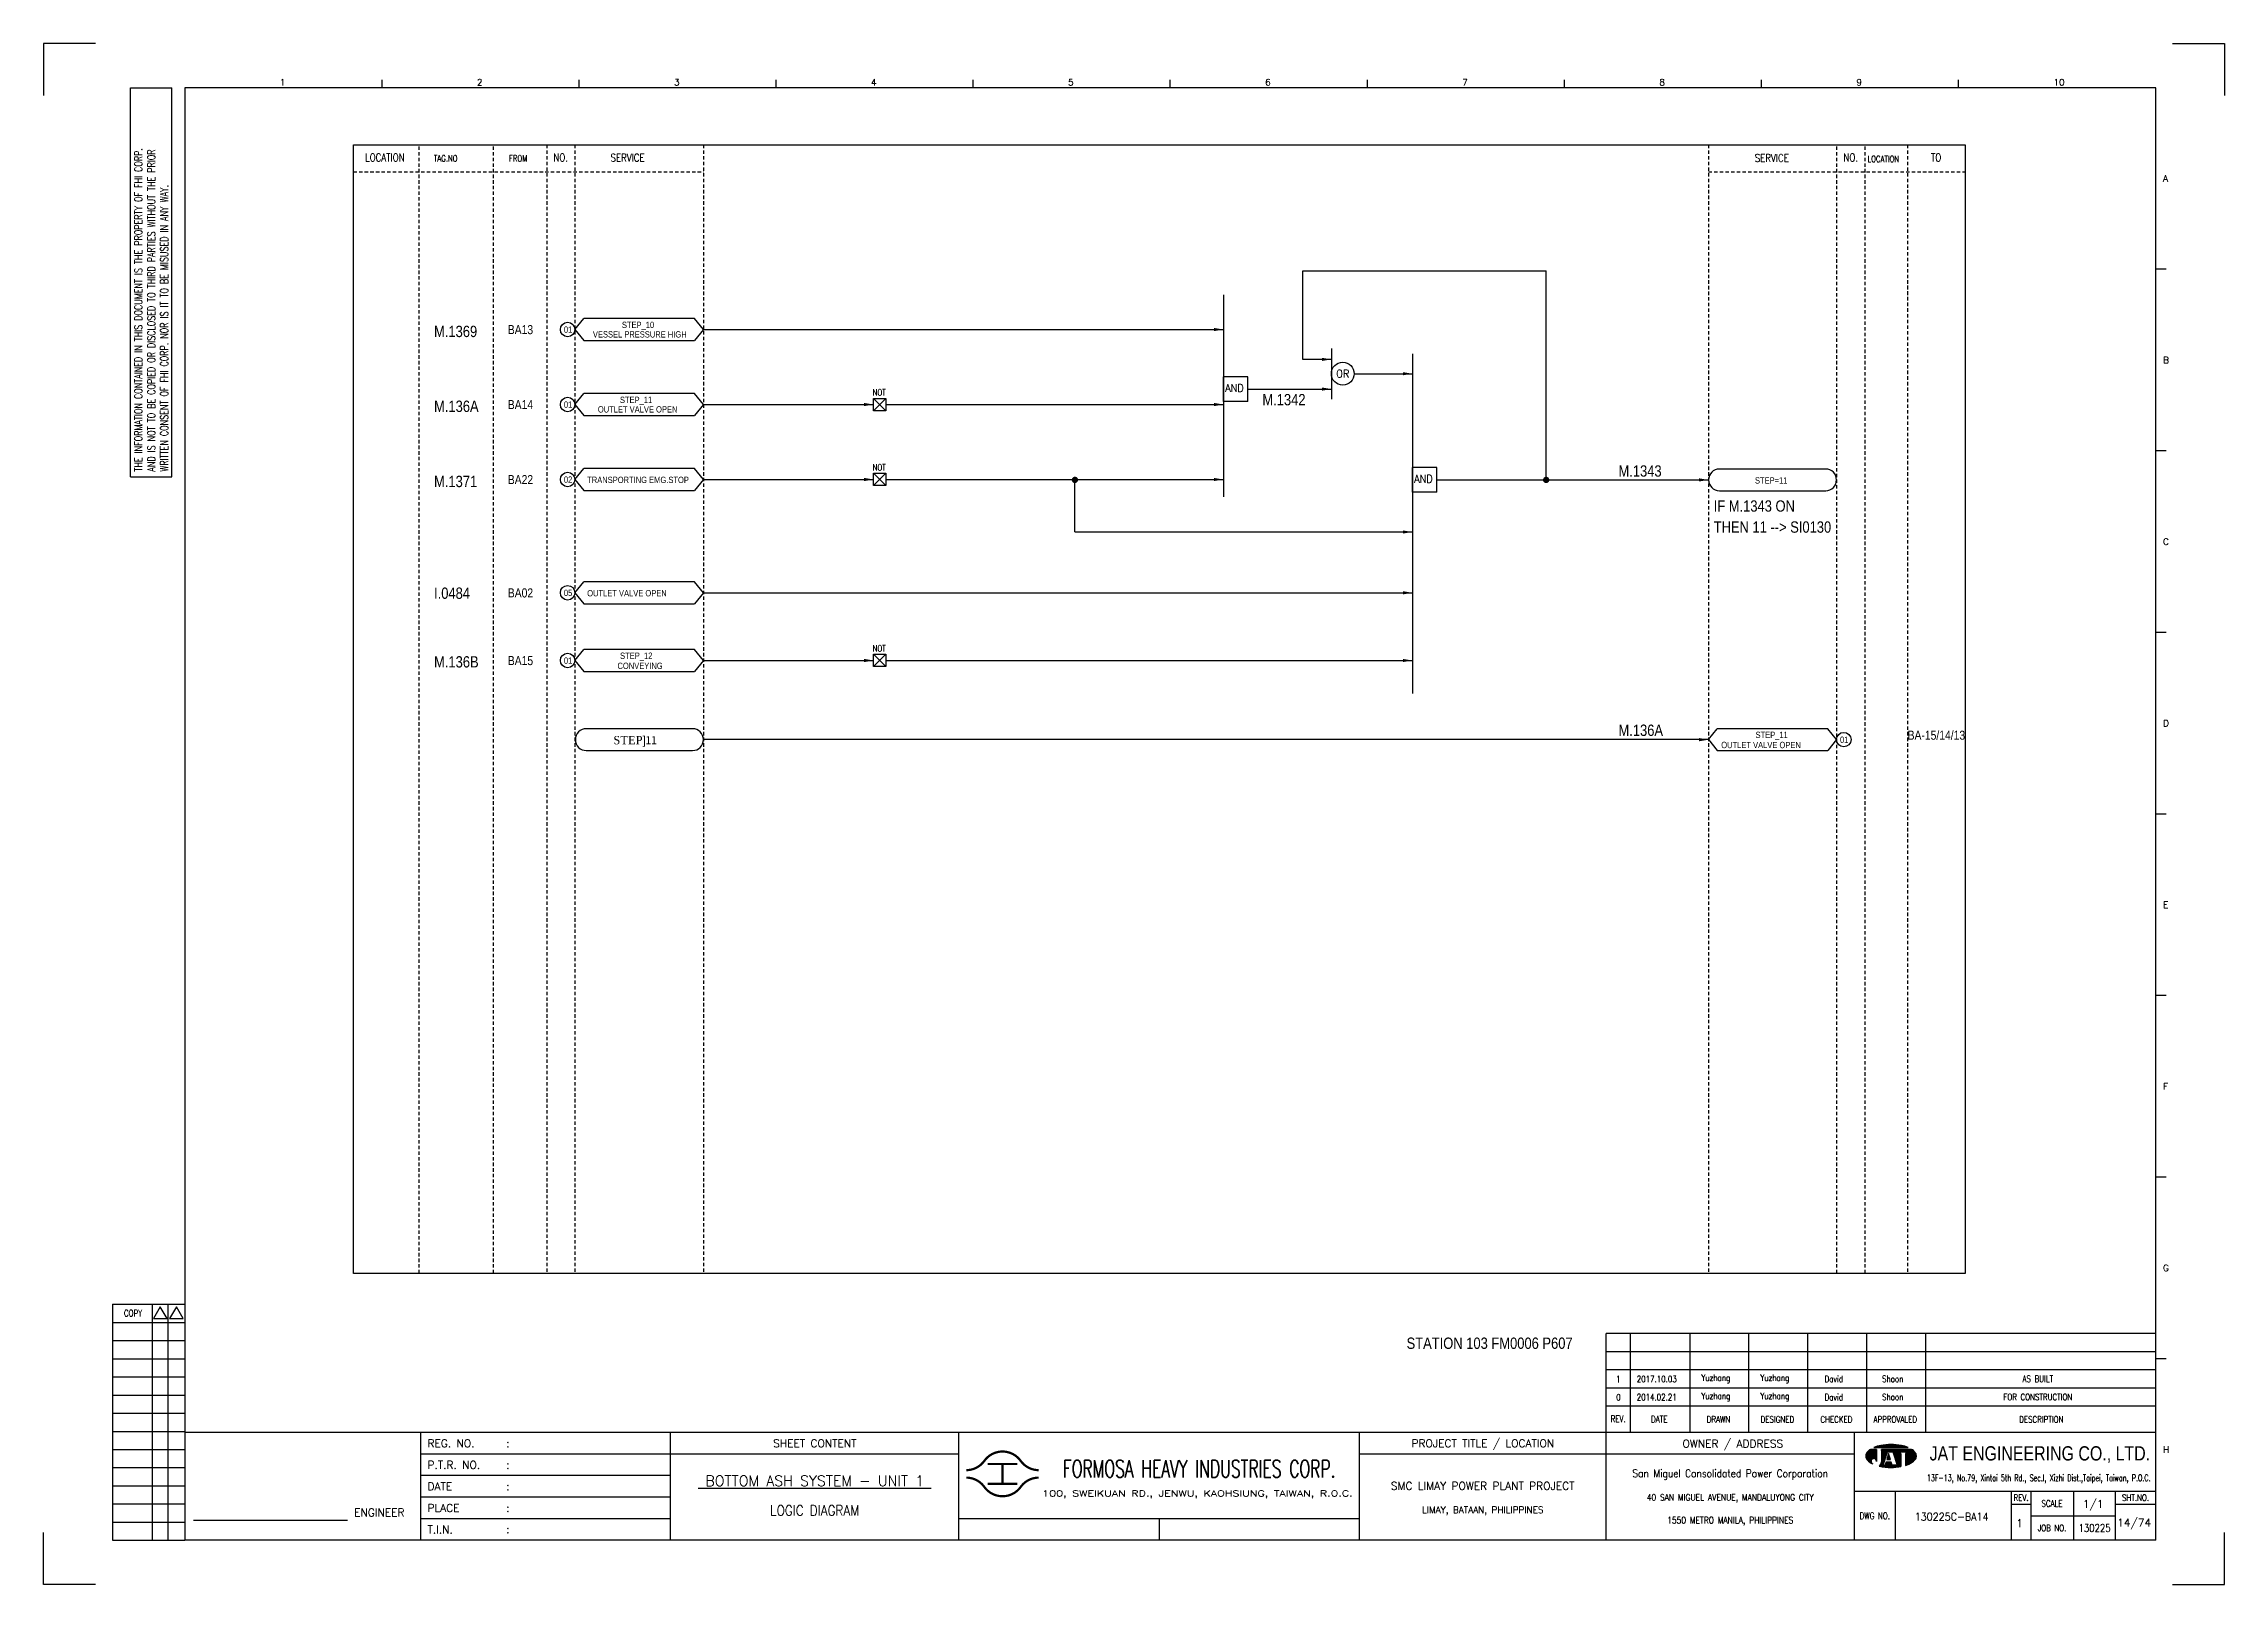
# Model space of a CAD drawing. Extents: x 1549 to 2515, y 449 to 1131.
import ezdxf
from ezdxf.enums import TextEntityAlignment as Align

# ---------------------------------------------------------------- set-up
doc = ezdxf.new("R2010")
doc.units = 0
doc.header["$MEASUREMENT"] = 0
doc.linetypes.add('HIDDEN', pattern=[4, 1.5, -1, 1.5])
doc.layers.get('0').update_dxf_attribs({"linetype": 'CONTINUOUS'})
doc.layers.get('DEFPOINTS').update_dxf_attribs({"linetype": 'CONTINUOUS'})
for name, color, linetype in [('B_DIM', 7, 'CONTINUOUS'), ('CON', 4, 'CONTINUOUS'), ('DCS', 7, 'CONTINUOUS'), ('DIM', 3, 'CONTINUOUS'), ('HID', 2, 'HIDDEN'), ('T', 2, 'CONTINUOUS'), ('TEXT', 7, 'CONTINUOUS'), ('圖框CON', 4, 'CONTINUOUS'), ('圖框DIM', 3, 'CONTINUOUS'), ('框線', 6, 'CONTINUOUS')]:
    doc.layers.add(name, color=color, linetype=linetype)
doc.styles.add('AEH', font='simplex', dxfattribs={"width": 0.8, "bigfont": 'ae'})
doc.styles.add('DAYUKP', font='complex', dxfattribs={"bigfont": 'DAYUKP.SHX'})
doc.styles.add('E2', font='simplex.shx', dxfattribs={"height": 2})
doc.styles.add('E3', font='simplex.shx', dxfattribs={"height": 3})
doc.styles.add('E4', font='simplex.shx', dxfattribs={"height": 4})
doc.styles.add('ROMANS', font='romans', dxfattribs={"width": 0.8})
doc.styles.add('style3', font='ARIALN.TTF')
doc.styles.add('WMF-Arial0', font='arial.ttf')

msp = doc.modelspace()

# ---------------------------------------------------------------- texts
at = {"layer": 'CON', "style": 'ROMANS'}
for s, width, p in [('LOCATION', 0.8, (1699.84, 1080.89)), ('NO.', 0.8, (1777.73, 1080.89)), ('SERVICE', 0.8, (1807.38, 1080.82)), ('SERVICE', 0.8, (2314.2, 1080.68)), ('NO.', 0.8, (2349.16, 1080.89)), ('TO', 0.8, (2386.96, 1080.89)), ('OR', 0.9, (2124.13, 985.16))]:
    msp.add_text(s, height=3.5, dxfattribs=dict(at, width=width)).set_placement(p, align=Align.MIDDLE)
for s, height, width, p in [('TAG.NO', 2.8, 0.8, (1721.57, 1078.24)), ('FROM', 2.8, 0.8, (1754.83, 1078.24)), ('LOCATION', 2.8, 0.8, (2356.59, 1077.99)), ('NOT', 2.8, 0.8, (1915.94, 974.63)), ('AND', 3.5, 0.9, (2072.07, 976.03)), ('NOT', 2.8, 0.8, (1915.94, 941.43)), ('AND', 3.5, 0.9, (2155.78, 935.81)), ('NOT', 2.8, 0.8, (1915.94, 861.29))]:
    msp.add_text(s, height=height, dxfattribs=dict(at, width=width)).set_placement(p, align=Align.BOTTOM_LEFT)
at = {"layer": 'CON', "style": 'style3'}
for s, p in [('BA13', (1754.32, 1004.67)), ('BA14', (1754.32, 971.46)), ('BA22', (1754.32, 938.25)), ('BA02', (1754.32, 888.09)), ('BA15', (1754.32, 858.12))]:
    msp.add_text(s, height=4, dxfattribs=at).set_placement(p, align=Align.MIDDLE_LEFT)
for s, p in [('01', (1779.16, 1002.44)), ('STEP_10', (1804.85, 1004.52)), ('VESSEL PRESSURE HIGH', (1792, 1000.34)), ('01', (1779.16, 969.23)), ('OUTLET VALVE OPEN', (1794.2, 967.13)), ('STEP_11', (1803.97, 971.31)), ('02', (1779.16, 936.02)), ('TRANSPORTING EMG.STOP', (1789.47, 935.89)), ('STEP=11', (2306.72, 935.66)), ('05', (1779.16, 885.86)), ('OUTLET VALVE OPEN', (1789.47, 885.72)), ('STEP_12', (1804.05, 858.03)), ('01', (1779.16, 855.88)), ('CONVEYING', (1802.89, 853.56)), ('OUTLET VALVE OPEN', (2291.8, 818.5)), ('STEP_11', (2306.99, 822.98)), ('01', (2344.4, 820.83))]:
    msp.add_text(s, height=2.8, dxfattribs=at).set_placement(p, align=Align.BOTTOM_LEFT)
msp.add_text('BA-15/14/13', height=4, dxfattribs=at).set_placement((2374.36, 823.08))
at = {"layer": 'CON', "insert": (1801.05, 824.74), "char_height": 3.675, "width": 27.16, "attachment_point": 1, "style": 'style3'}
msp.add_mtext('{\\f@Batang|b0|i0|c0|p18;STEP\\fUniversalMath1 BT|b0|i0|c2|p16;]\\f細明體|b0|i0|c136|p49;11}', dxfattribs=at)
at = {"layer": 'DCS', "linetype": 'ByBlock', "style": 'style3'}
for s, p in [('M.1369', (1721.65, 1001.38)), ('M.1342', (2088.55, 971.16)), ('M.136A', (1721.65, 968.23)), ('M.1371', (1721.65, 934.95)), ('M.1343', (2246.28, 939.58)), ('IF M.1343 ON', (2288.45, 924.07)), ('THEN 11 --> SI0130', (2288.45, 914.75)), ('I.0484', (1721.65, 885.47)), ('M.136B', (1721.65, 855.06)), ('M.136A', (2246.28, 824.77)), ('STATION 103 FM0006 P607', (2152.43, 553.34))]:
    msp.add_text(s, height=5, dxfattribs=at).set_placement(p)
at = {"layer": 'T', "style": 'AEH', "width": 0.8}
for s, height, p in [('1', 2.87, (2246.22, 539.95)), ('2017.10.03', 2.871, (2263.23, 539.99)), ('Yuzhang', 2.871, (2289.42, 540.07)), ('Yuzhang', 2.871, (2315.54, 540.07)), ('David', 2.871, (2341.65, 540.07)), ('Shoon', 2.871, (2367.76, 540.07)), ('AS BUILT', 2.871, (2432.03, 540.07)), ('0', 2.87, (2246.22, 531.91)), ('2014.02.21', 2.871, (2263.23, 531.95)), ('Yuzhang', 2.871, (2289.42, 532.03)), ('Yuzhang', 2.871, (2315.54, 532.03)), ('David', 2.871, (2341.65, 532.03)), ('Shoon', 2.871, (2367.76, 532.03)), ('FOR CONSTRUCTION', 2.8714, (2432.03, 532.03))]:
    msp.add_text(s, height=height, dxfattribs=at).set_placement(p, align=Align.MIDDLE)
at = {"layer": 'TEXT', "color": 2, "style": 'E3', "width": 0.8}
msp.add_text('130225', height=3.446, dxfattribs=at).set_placement((2457.17, 474.01), align=Align.MIDDLE_CENTER)

# ---------------------------------------------------------------- blocks, each defined once
blk = doc.blocks.new('LEADER')
at = {"layer": 'CON'}
blk.add_solid([(0.85, -0.57), (0.85, -1.57), (3.85, -1.07)], dxfattribs=at)
blk = doc.blocks.new('Sht_Cont_T3')
at = {"layer": 'TEXT', "color": 3, "linetype": 'Continuous', "style": 'E4'}
for tag, p in [('$SHT_CONT_L1$', (55.63, 24.91)), ('$SHT_CONT_L2$', (55.63, 16.61)), ('$SHT_CONT_L3$', (55.63, 8.3))]:
    blk.add_attdef(tag, text='', height=4, dxfattribs=at).set_placement(p, align=Align.MIDDLE)
blk = doc.blocks.new('1880-TITLE_BLK')
at = {"layer": 'TEXT', "color": 2, "linetype": 'Continuous', "style": 'E3'}
for tag, p in [('DWG_NO', (736.41, 26.44)), ('REV', (762.59, 23.97)), ('SCALE', (790.95, 31.17)), ('SHT_NO', (806.74, 23.97))]:
    blk.add_attdef(tag, text='', height=3, dxfattribs=at).set_placement(p, align=Align.MIDDLE)
at = {"layer": 'TEXT', "linetype": 'Continuous', "style": 'E2', "width": 0.6}
for tag, p in [('REV_DATE', (418.65, 19.76)), ('APPR_DATE', (492.93, 19.76))]:
    blk.add_attdef(tag, text='', height=2, dxfattribs=at).set_placement(p, align=Align.MIDDLE_LEFT)
blk = doc.blocks.new('1')
at = {"ltscale": 500, "const_width": 0.99}
blk.add_lwpolyline([(1686.83, 57.65, -0.241531), (1678.79, 61.78, 0.512989), (1662.7, 61.78, -0.241531), (1654.66, 57.65, -0.241531)], format="xyb", dxfattribs=at)
for points in [[(1664.14, 60.4), (1677.35, 60.4)], [(1670.74, 60.4), (1670.74, 51.6)], [(1664.14, 51.6), (1677.35, 51.6)]]:
    blk.add_lwpolyline(points, dxfattribs=at)
at = {"const_width": 0.99}
blk.add_lwpolyline([(1686.83, 54.35, 0.241531), (1678.79, 50.22, -0.512989), (1662.7, 50.22, 0.241531), (1654.66, 54.35, 0.241531)], format="xyb", dxfattribs=at)
at = {"layer": 'B_DIM'}
for p, q in [((2181.53, 118.11), (1938.08, 118.11)), ((1938.08, 74.29), (1938.08, 118.11)), ((1948.92, 74.29), (1948.92, 118.11)), ((1975.28, 74.29), (1975.28, 118.11)), ((2001.39, 74.29), (2001.39, 118.11)), ((2027.5, 74.29), (2027.5, 118.11)), ((2053.62, 74.29), (2053.62, 118.11)), ((2079.73, 74.29), (2079.73, 118.11)), ((2181.53, 110.07), (1938.08, 110.07)), ((1938.08, 77.93), (1938.08, 104.33)), ((2181.53, 102.03), (1938.08, 102.03)), ((2181.53, 93.99), (1938.08, 93.99)), ((2181.53, 85.95), (1938.08, 85.95))]:
    blk.add_line(p, q, dxfattribs=at)
at = {"layer": 'CON'}
for points in [[(1523.67, 26.6), (1523.67, 74.29)], [(1651.45, 26.6), (1651.45, 74.29)]]:
    blk.add_lwpolyline(points, dxfattribs=at)
at = {"layer": 'CON', "ltscale": 500}
for points in [[(1523.67, 64.75), (1413.11, 64.75)], [(1651.45, 64.75), (1523.67, 64.75)], [(1523.67, 55.22), (1413.11, 55.22)], [(1523.67, 45.69), (1413.11, 45.69)], [(1523.67, 36.15), (1413.11, 36.15)]]:
    blk.add_lwpolyline(points, dxfattribs=at)
at = {"layer": 'DEFPOINTS'}
for points in [[(1268.99, 689.33), (1246.02, 689.33), (1246.02, 666.36)], [(2189, 689.33), (2211.97, 689.33), (2211.97, 666.36)], [(1268.99, 7.08), (1246.02, 7.08), (1246.02, 30.05)], [(2189, 7.08), (2211.97, 7.08), (2211.97, 30.05)]]:
    blk.add_lwpolyline(points, dxfattribs=at)
at = {"layer": 'DIM'}
for p, q in [((1276.46, 131.12), (1276.46, 26.6)), ((1276.46, 131.12), (1308.62, 131.12)), ((1294.26, 26.6), (1294.26, 131.12)), ((1301.15, 26.6), (1301.15, 131.12)), ((1276.46, 123.08), (1308.62, 123.08)), ((1276.46, 115.04), (1308.62, 115.04)), ((1276.46, 107), (1308.62, 107)), ((1276.46, 98.96), (1308.62, 98.96)), ((1276.46, 90.92), (1308.62, 90.92)), ((1276.46, 82.88), (1308.62, 82.88)), ((1276.46, 74.84), (1308.62, 74.84)), ((1276.46, 66.8), (1308.62, 66.8)), ((1276.46, 58.76), (1308.62, 58.76)), ((1276.46, 50.72), (1308.62, 50.72)), ((1276.46, 42.68), (1308.62, 42.68)), ((1276.46, 34.64), (1308.62, 34.64)), ((1276.46, 26.6), (1308.62, 26.6))]:
    blk.add_line(p, q, dxfattribs=at)
for points in [[(1297.7, 129.98), (1294.72, 124.81), (1300.69, 124.81)], [(1304.83, 129.98), (1301.84, 124.81), (1307.81, 124.81)]]:
    blk.add_lwpolyline(points, close=True, dxfattribs=at)
at = {"layer": 'T', "lineweight": -3}
for p, q in [((2056.73, 67.67), (2071.93, 67.67)), ((2057.91, 66.87), (2055.21, 66.87)), ((2057.91, 66.87), (2057.91, 61.52)), ((2073.45, 66.87), (2060.05, 66.87)), ((2060.05, 66.33), (2060.05, 66.87)), ((2060.05, 66.87), (2060.05, 61.23)), ((2061.8, 63.05), (2060.05, 61.24)), ((2060.85, 59.91), (2062.72, 65.8)), ((2061.65, 59.91), (2060.85, 59.91)), ((2062.08, 61.25), (2061.65, 59.91)), ((2064.44, 61.25), (2062.08, 61.25)), ((2063.26, 65), (2062.41, 62.32)), ((2062.41, 62.32), (2064.1, 62.32)), ((2062.72, 65.8), (2065.13, 65.8)), ((2064.1, 62.32), (2063.26, 65)), ((2063.79, 65.8), (2065.13, 65.8)), ((2064.86, 59.91), (2064.44, 61.25)), ((2067, 59.91), (2064.86, 59.91)), ((2065.13, 65.8), (2067, 59.91)), ((2066.74, 65.8), (2072.62, 65.8)), ((2066.74, 65), (2066.74, 65.8)), ((2068.61, 65), (2066.74, 65)), ((2068.61, 65), (2068.61, 59.21)), ((2072.62, 65), (2070.75, 65)), ((2070.75, 65), (2070.75, 59.74)), ((2072.62, 65.8), (2072.62, 65))]:
    blk.add_line(p, q, dxfattribs=at)
at = {"layer": 'T', "color": 0, "lineweight": -3}
for p, q in [((2056.94, 67.67), (2057.09, 67.82)), ((2057.16, 67.67), (2057.44, 67.95)), ((2057.39, 67.67), (2057.78, 68.07)), ((2057.61, 67.67), (2058.11, 68.18)), ((2057.83, 67.67), (2058.43, 68.27)), ((2058.05, 67.67), (2058.73, 68.35)), ((2058.27, 67.67), (2059.03, 68.43)), ((2058.49, 67.67), (2059.32, 68.49)), ((2058.72, 67.67), (2059.6, 68.55)), ((2058.94, 67.67), (2059.87, 68.6)), ((2059.16, 67.67), (2060.14, 68.65)), ((2059.38, 67.67), (2060.41, 68.7)), ((2059.6, 67.67), (2060.67, 68.74)), ((2059.82, 67.67), (2060.93, 68.77)), ((2060.05, 67.67), (2061.18, 68.81)), ((2060.27, 67.67), (2061.44, 68.84)), ((2060.49, 67.67), (2061.69, 68.87)), ((2060.71, 67.67), (2061.93, 68.89)), ((2060.93, 67.67), (2062.18, 68.91)), ((2061.15, 67.67), (2062.42, 68.93)), ((2061.38, 67.67), (2062.66, 68.95)), ((2061.6, 67.67), (2062.89, 68.97)), ((2061.82, 67.67), (2063.13, 68.98)), ((2062.04, 67.67), (2063.36, 68.99)), ((2062.26, 67.67), (2063.59, 69)), ((2062.48, 67.67), (2063.82, 69)), ((2062.71, 67.67), (2064.04, 69.01)), ((2062.93, 67.67), (2064.27, 69.01)), ((2063.15, 67.67), (2064.49, 69.01)), ((2063.37, 67.67), (2064.71, 69.01)), ((2063.59, 67.67), (2064.92, 69)), ((2063.81, 67.67), (2065.14, 69)), ((2064.04, 67.67), (2065.35, 68.99)), ((2064.26, 67.67), (2065.56, 68.98)), ((2064.48, 67.67), (2065.78, 68.97)), ((2064.7, 67.67), (2065.98, 68.95)), ((2064.92, 67.67), (2066.19, 68.94)), ((2065.14, 67.67), (2066.4, 68.92)), ((2065.37, 67.67), (2066.6, 68.9)), ((2065.59, 67.67), (2066.8, 68.88)), ((2065.81, 67.67), (2067, 68.86)), ((2066.03, 67.67), (2067.2, 68.84)), ((2066.25, 67.67), (2067.4, 68.82)), ((2066.47, 67.67), (2067.6, 68.79)), ((2066.7, 67.67), (2067.79, 68.77)), ((2066.92, 67.67), (2067.98, 68.74)), ((2067.14, 67.67), (2068.18, 68.71)), ((2067.36, 67.67), (2068.37, 68.68)), ((2067.58, 67.67), (2068.56, 68.64)), ((2067.81, 67.67), (2068.75, 68.61)), ((2068.03, 67.67), (2068.93, 68.58)), ((2068.25, 67.67), (2069.12, 68.54)), ((2068.47, 67.67), (2069.3, 68.5)), ((2068.69, 67.67), (2069.48, 68.46)), ((2068.91, 67.67), (2069.66, 68.42)), ((2069.14, 67.67), (2069.84, 68.37)), ((2069.36, 67.67), (2070.01, 68.33)), ((2069.58, 67.67), (2070.19, 68.28)), ((2069.8, 67.67), (2070.36, 68.23)), ((2070.02, 67.67), (2070.53, 68.18)), ((2070.24, 67.67), (2070.7, 68.13)), ((2070.47, 67.67), (2070.87, 68.07)), ((2070.69, 67.67), (2071.03, 68.02)), ((2070.91, 67.67), (2071.2, 67.96)), ((2071.13, 67.67), (2071.36, 67.9)), ((2071.35, 67.67), (2071.52, 67.84)), ((2071.57, 67.67), (2071.68, 67.77)), ((2071.8, 67.67), (2071.83, 67.71)), ((2053.09, 63.82), (2056.14, 66.87)), ((2053.09, 64.04), (2055.92, 66.87)), ((2053.11, 63.62), (2056.36, 66.87)), ((2053.12, 64.29), (2055.7, 66.87)), ((2053.14, 63.43), (2056.58, 66.87)), ((2053.18, 63.25), (2056.8, 66.87)), ((2053.18, 64.57), (2055.47, 66.87)), ((2053.24, 63.08), (2057.03, 66.87)), ((2053.29, 64.91), (2055.25, 66.87)), ((2053.3, 62.92), (2057.25, 66.87)), ((2053.37, 62.77), (2057.47, 66.87)), ((2053.45, 62.63), (2057.69, 66.87)), ((2053.54, 62.5), (2057.91, 66.86)), ((2053.61, 65.45), (2054.47, 66.31)), ((2053.64, 62.37), (2057.91, 66.64)), ((2053.74, 62.25), (2057.91, 66.42)), ((2053.84, 62.14), (2057.91, 66.2)), ((2053.95, 62.02), (2057.91, 65.98)), ((2054.07, 61.91), (2057.91, 65.75)), ((2054.18, 61.8), (2057.91, 65.53)), ((2054.29, 61.7), (2057.91, 65.31)), ((2054.41, 61.59), (2057.91, 65.09)), ((2054.53, 61.49), (2057.91, 64.87)), ((2054.65, 61.39), (2057.91, 64.65)), ((2054.78, 61.29), (2055.59, 62.11)), ((2054.9, 61.2), (2055.48, 61.77)), ((2055.03, 61.11), (2055.46, 61.53)), ((2055.16, 61.01), (2055.47, 61.33)), ((2055.3, 60.93), (2055.52, 61.15)), ((2055.43, 60.84), (2055.59, 60.99)), ((2055.57, 60.76), (2055.67, 60.85)), ((2055.71, 60.67), (2055.76, 60.73)), ((2055.85, 60.59), (2055.88, 60.62)), ((2056, 60.52), (2056, 60.52)), ((2056.12, 62.63), (2057.91, 64.42)), ((2056.14, 60.44), (2056.14, 60.44)), ((2056.46, 62.75), (2057.91, 64.2)), ((2056.7, 62.77), (2057.91, 63.98)), ((2056.9, 62.75), (2057.91, 63.76)), ((2057.08, 62.71), (2057.91, 63.54)), ((2057.23, 62.64), (2057.91, 63.32)), ((2057.37, 62.56), (2057.91, 63.09)), ((2057.5, 62.46), (2057.91, 62.87)), ((2057.61, 62.35), (2057.91, 62.65)), ((2057.7, 62.23), (2057.91, 62.43)), ((2057.79, 62.09), (2057.91, 62.21)), ((2057.85, 61.93), (2057.91, 61.99)), ((2057.89, 61.75), (2057.91, 61.76)), ((2057.91, 61.54), (2057.91, 61.55)), ((2059.09, 59.4), (2061.43, 61.74)), ((2059.28, 59.36), (2061.33, 61.42)), ((2059.46, 59.32), (2061.23, 61.09)), ((2059.64, 59.29), (2061.12, 60.77)), ((2059.83, 59.25), (2061.02, 60.44)), ((2059.86, 60.39), (2061.54, 62.07)), ((2059.98, 60.73), (2061.64, 62.39)), ((2060.02, 59.22), (2060.92, 60.12)), ((2060.03, 61), (2061.74, 62.72)), ((2060.05, 63.24), (2063.68, 66.87)), ((2060.05, 63.46), (2063.46, 66.87)), ((2060.05, 63.68), (2063.23, 66.87)), ((2060.05, 63.9), (2063.01, 66.87)), ((2060.05, 64.13), (2062.79, 66.87)), ((2060.05, 64.35), (2062.57, 66.87)), ((2060.05, 64.57), (2062.35, 66.87)), ((2060.05, 64.79), (2062.13, 66.87)), ((2060.05, 65.01), (2061.9, 66.87)), ((2060.05, 65.23), (2061.68, 66.87)), ((2060.05, 65.46), (2061.46, 66.87)), ((2060.05, 66.12), (2060.79, 66.87)), ((2060.05, 66.34), (2060.57, 66.87)), ((2060.05, 66.56), (2060.35, 66.87)), ((2060.05, 66.79), (2060.13, 66.87)), ((2060.05, 65.68), (2061.24, 66.87)), ((2060.05, 65.9), (2061.02, 66.87)), ((2060.05, 63.02), (2062.67, 65.64)), ((2060.05, 62.8), (2062.57, 65.32)), ((2060.05, 62.57), (2062.47, 64.99)), ((2060.05, 62.35), (2062.36, 64.67)), ((2060.05, 62.13), (2062.26, 64.34)), ((2060.05, 61.91), (2062.16, 64.02)), ((2060.05, 61.69), (2062.05, 63.69)), ((2060.05, 61.46), (2061.95, 63.37)), ((2060.05, 61.24), (2060.05, 61.24)), ((2060.21, 59.19), (2060.93, 59.91)), ((2060.4, 59.16), (2061.15, 59.91)), ((2060.59, 59.13), (2061.38, 59.91)), ((2060.78, 59.1), (2061.6, 59.91)), ((2060.98, 59.07), (2063.16, 61.25)), ((2061.17, 59.04), (2063.38, 61.25)), ((2061.37, 59.02), (2063.6, 61.25)), ((2061.57, 59), (2063.82, 61.25)), ((2061.68, 59.99), (2062.94, 61.25)), ((2061.77, 58.97), (2064.04, 61.25)), ((2061.78, 60.32), (2062.71, 61.25)), ((2061.88, 60.64), (2062.49, 61.25)), ((2061.97, 58.95), (2064.27, 61.25)), ((2061.99, 60.96), (2062.27, 61.25)), ((2062.17, 58.94), (2064.45, 61.21)), ((2062.38, 58.92), (2064.51, 61.05)), ((2062.45, 62.32), (2063.71, 63.57)), ((2062.5, 62.58), (2063.65, 63.74)), ((2062.58, 58.9), (2064.56, 60.88)), ((2062.6, 62.91), (2063.6, 63.91)), ((2062.68, 62.32), (2063.76, 63.4)), ((2062.7, 63.23), (2063.55, 64.08)), ((2062.79, 58.89), (2064.61, 60.71)), ((2062.8, 63.56), (2063.49, 64.25)), ((2062.83, 65.8), (2063.9, 66.87)), ((2062.9, 62.32), (2063.81, 63.24)), ((2062.91, 63.88), (2063.44, 64.42)), ((2063, 58.88), (2064.67, 60.54)), ((2063.01, 64.2), (2063.39, 64.58)), ((2063.05, 65.8), (2064.12, 66.87)), ((2063.11, 64.53), (2063.33, 64.75)), ((2063.12, 62.32), (2063.87, 63.07)), ((2063.21, 64.85), (2063.28, 64.92)), ((2063.21, 58.87), (2064.72, 60.37)), ((2063.27, 65.8), (2064.34, 66.87)), ((2063.34, 62.32), (2063.92, 62.9)), ((2063.43, 58.86), (2064.77, 60.2)), ((2063.49, 65.8), (2064.56, 66.87)), ((2063.56, 62.32), (2063.97, 62.73)), ((2063.64, 58.85), (2064.82, 60.03)), ((2063.72, 65.8), (2064.79, 66.87)), ((2063.78, 62.32), (2064.03, 62.56)), ((2063.86, 58.85), (2064.92, 59.91)), ((2063.94, 65.8), (2065.01, 66.87)), ((2064.01, 62.32), (2064.08, 62.39)), ((2064.08, 58.84), (2065.15, 59.91)), ((2064.16, 65.8), (2065.23, 66.87)), ((2064.3, 58.84), (2065.37, 59.91)), ((2064.38, 65.8), (2065.45, 66.87)), ((2064.52, 58.84), (2065.59, 59.91)), ((2064.6, 65.8), (2065.67, 66.87)), ((2064.74, 58.85), (2065.81, 59.91)), ((2064.82, 65.8), (2065.89, 66.87)), ((2064.97, 58.85), (2066.03, 59.91)), ((2065.05, 65.8), (2066.12, 66.87)), ((2065.16, 65.69), (2066.34, 66.87)), ((2065.2, 58.86), (2066.25, 59.91)), ((2065.22, 65.53), (2066.56, 66.87)), ((2065.27, 65.36), (2066.78, 66.87)), ((2065.32, 65.19), (2067, 66.87)), ((2065.38, 65.02), (2067.22, 66.87)), ((2065.43, 64.85), (2067.45, 66.87)), ((2065.43, 58.87), (2066.48, 59.91)), ((2065.48, 64.69), (2067.67, 66.87)), ((2065.54, 64.52), (2066.74, 65.71)), ((2065.59, 64.35), (2066.74, 65.49)), ((2065.65, 64.18), (2066.74, 65.27)), ((2065.66, 58.88), (2066.7, 59.91)), ((2065.7, 64.01), (2066.74, 65.05)), ((2065.75, 63.84), (2066.9, 65)), ((2065.81, 63.68), (2067.12, 65)), ((2065.86, 63.51), (2067.35, 65)), ((2065.9, 58.89), (2066.92, 59.91)), ((2065.91, 63.34), (2067.57, 65)), ((2065.97, 63.17), (2067.79, 65)), ((2066.02, 63), (2068.01, 65)), ((2066.07, 62.84), (2068.23, 65)), ((2066.13, 62.67), (2068.46, 65)), ((2066.14, 58.91), (2068.61, 61.38)), ((2066.18, 62.5), (2068.61, 64.93)), ((2066.23, 62.33), (2068.61, 64.71)), ((2066.29, 62.16), (2068.61, 64.48)), ((2066.34, 61.99), (2068.61, 64.26)), ((2066.38, 58.93), (2068.61, 61.16)), ((2066.39, 61.83), (2068.61, 64.04)), ((2066.45, 61.66), (2068.61, 63.82)), ((2066.5, 61.49), (2068.61, 63.6)), ((2066.56, 61.32), (2068.61, 63.38)), ((2066.61, 61.15), (2068.61, 63.15)), ((2066.62, 58.95), (2068.61, 60.94)), ((2066.66, 60.99), (2068.61, 62.93)), ((2066.72, 60.82), (2068.61, 62.71)), ((2066.77, 60.65), (2068.61, 62.49)), ((2066.82, 65.8), (2067.89, 66.87)), ((2066.82, 60.48), (2068.61, 62.27)), ((2066.87, 58.97), (2068.61, 60.72)), ((2066.88, 60.31), (2068.61, 62.05)), ((2066.93, 60.14), (2068.61, 61.82)), ((2066.98, 59.98), (2068.61, 61.6)), ((2067.04, 65.8), (2068.11, 66.87)), ((2067.11, 59), (2068.61, 60.49)), ((2067.26, 65.8), (2068.33, 66.87)), ((2067.37, 59.03), (2068.61, 60.27)), ((2067.48, 65.8), (2068.55, 66.87)), ((2067.62, 59.06), (2068.61, 60.05)), ((2067.71, 65.8), (2068.78, 66.87)), ((2067.88, 59.1), (2068.61, 59.83)), ((2067.93, 65.8), (2069, 66.87)), ((2068.14, 59.14), (2068.61, 59.61)), ((2068.15, 65.8), (2069.22, 66.87)), ((2068.37, 65.8), (2069.44, 66.87)), ((2068.4, 59.18), (2068.61, 59.38)), ((2068.59, 65.8), (2069.66, 66.87)), ((2068.81, 65.8), (2069.88, 66.87)), ((2069.04, 65.8), (2070.11, 66.87)), ((2069.26, 65.8), (2070.33, 66.87)), ((2069.48, 65.8), (2070.55, 66.87)), ((2069.7, 65.8), (2070.77, 66.87)), ((2069.92, 65.8), (2070.99, 66.87)), ((2070.14, 65.8), (2071.21, 66.87)), ((2070.37, 65.8), (2071.44, 66.87)), ((2070.59, 65.8), (2071.66, 66.87)), ((2070.75, 63.08), (2074.07, 66.4)), ((2070.75, 62.86), (2074.19, 66.3)), ((2070.75, 62.63), (2074.31, 66.2)), ((2070.75, 62.41), (2074.43, 66.09)), ((2070.75, 62.19), (2074.54, 65.98)), ((2070.75, 61.97), (2074.66, 65.87)), ((2070.75, 61.75), (2074.77, 65.76)), ((2070.75, 61.53), (2074.87, 65.65)), ((2070.75, 61.3), (2074.98, 65.53)), ((2070.75, 61.08), (2075.08, 65.41)), ((2070.75, 60.86), (2075.17, 65.28)), ((2070.75, 60.64), (2075.25, 65.14)), ((2070.75, 63.96), (2071.78, 65)), ((2070.75, 63.74), (2072, 65)), ((2070.75, 63.52), (2072.22, 65)), ((2070.75, 63.3), (2072.45, 65)), ((2070.75, 64.41), (2071.34, 65)), ((2070.75, 64.19), (2071.56, 65)), ((2070.75, 64.85), (2070.89, 65)), ((2070.75, 64.63), (2071.12, 65)), ((2070.75, 60.42), (2075.33, 64.99)), ((2070.75, 60.2), (2075.39, 64.84)), ((2070.75, 59.97), (2075.45, 64.67)), ((2070.75, 59.75), (2075.5, 64.5)), ((2070.81, 65.8), (2071.88, 66.87)), ((2071.03, 65.8), (2072.1, 66.87)), ((2071.07, 59.85), (2075.53, 64.32)), ((2071.25, 65.8), (2072.32, 66.87)), ((2071.42, 59.97), (2075.56, 64.12)), ((2071.47, 65.8), (2072.54, 66.87)), ((2071.7, 65.8), (2072.77, 66.87)), ((2071.78, 60.12), (2075.57, 63.9)), ((2071.92, 65.8), (2072.99, 66.87)), ((2072.14, 65.8), (2073.21, 66.87)), ((2072.17, 60.28), (2075.55, 63.67)), ((2072.36, 65.8), (2073.43, 66.87)), ((2072.58, 65.8), (2073.57, 66.78)), ((2072.59, 60.48), (2075.51, 63.4)), ((2072.62, 65.62), (2073.7, 66.69)), ((2072.62, 65.39), (2073.83, 66.6)), ((2072.62, 65.17), (2073.95, 66.5)), ((2073.08, 60.75), (2075.42, 63.1)), ((2073.74, 61.19), (2075.24, 62.69))]:
    blk.add_line(p, q, dxfattribs=at)
at = {"layer": 'T', "lineweight": -3}
for centre, major_axis, start_param, end_param in [((2062.5, 54), (-10.49, 10.49), 5.683021, 5.897183), ((2064.33, 44.23), (-17.52, 17.52), 5.497787, 5.683021), ((2064.33, 44.23), (17.52, 17.52), 0.600164, 0.785398), ((2066.16, 54), (10.49, 10.49), 0.386002, 0.600164), ((2055.58, 63.92), (1.76, 1.76), 1.614811, 2.356194), ((2055.58, 63.92), (-1.76, 1.76), 0.785398, 1.526782), ((2059.72, 60.14), (-5.73, 5.73), 6.088179, 6.3272), ((2059.72, 67.71), (5.73, 5.73), 3.097578, 3.478972), ((2056.68, 61.54), (-0.868, 0.868), 3.906164, 8.245601), ((2057.88, 61.28), (1.53, 1.53), 4.470635, 5.546585), ((2064.33, 83.62), (17.52, 17.52), 3.710226, 3.926991), ((2064.33, 83.62), (17.52, 17.52), 3.926991, 4.100643), ((2066.16, 73.85), (-10.49, 10.49), 2.670765, 2.781027), ((2068.93, 67.71), (-5.73, 5.73), 2.781027, 3.185607), ((2068.93, 60.14), (-5.73, 5.73), 4.668374, 4.907395), ((2073.07, 63.92), (-1.76, 1.76), 3.926991, 4.668374), ((2073.07, 63.92), (1.76, 1.76), 4.756403, 5.497787)]:
    blk.add_ellipse(centre, major_axis=major_axis, ratio=1, start_param=start_param, end_param=end_param, dxfattribs=at)
at = {"layer": '圖框CON'}
for p, q in [((1284.5, 669.81), (1302.87, 669.81)), ((1284.5, 497.52), (1284.5, 669.81)), ((1302.87, 497.52), (1302.87, 669.81)), ((1395.91, 669.85), (1395.91, 673.29)), ((1483.2, 669.85), (1483.2, 673.29)), ((1570.49, 669.85), (1570.49, 673.29)), ((1657.78, 669.85), (1657.78, 673.29)), ((1745.08, 669.85), (1745.08, 673.29)), ((1832.37, 669.85), (1832.37, 673.29)), ((1919.66, 669.85), (1919.66, 673.29)), ((2006.95, 669.85), (2006.95, 673.29)), ((2094.24, 669.85), (2094.24, 673.29)), ((2186.14, 589.41), (2181.53, 589.41)), ((2186.14, 509.01), (2181.53, 509.01)), ((1284.5, 497.52), (1302.87, 497.52)), ((2186.14, 428.61), (2181.53, 428.61)), ((2186.14, 348.2), (2181.53, 348.2)), ((2186.14, 267.8), (2181.53, 267.8)), ((2186.14, 187.4), (2181.53, 187.4)), ((2186.14, 107), (2181.53, 107)), ((2048.1, 48.3), (2181.53, 48.3)), ((2066.14, 48.3), (2066.14, 26.6)), ((2117.55, 48.3), (2117.55, 26.6)), ((2117.55, 42.62), (2126.28, 42.62)), ((2126.28, 48.3), (2126.28, 26.6)), ((2145.25, 26.6), (2145.25, 48.3)), ((2163.72, 26.6), (2163.72, 48.3)), ((2163.72, 42.62), (2181.53, 42.62)), ((1740.17, 36.15), (1740.17, 26.6)), ((2126.28, 37.45), (2163.72, 37.45))]:
    blk.add_line(p, q, dxfattribs=at)
for points in [[(1413.11, 26.6), (1413.11, 74.29)], [(1828.89, 26.6), (1828.89, 74.29)], [(1938.08, 26.6), (1938.08, 74.29)], [(2048.1, 26.6), (2048.1, 74.29)], [(2048.1, 64.75), (1828.89, 64.75)], [(1828.89, 36.15), (1802.67, 36.15), (1651.45, 36.15)]]:
    blk.add_lwpolyline(points, dxfattribs=at)
at = {"layer": '圖框DIM'}
blk.add_line((1312.36, 35.55), (1380.65, 35.55), dxfattribs=at)
at = {"layer": '框線'}
for p, q in [((1308.62, 669.81), (1308.62, 26.6)), ((2181.53, 669.81), (1308.62, 669.81)), ((2181.53, 26.6), (2181.53, 669.81)), ((2181.53, 74.29), (1308.62, 74.29)), ((2181.53, 26.6), (1308.62, 26.6))]:
    blk.add_line(p, q, dxfattribs=at)
at = {"style": 'DAYUKP'}
for s, height, p in [('1', 2.87, (1350.64, 670.78)), ('2', 2.87, (1437.93, 670.78)), ('3', 2.87, (1525.22, 670.78)), ('4', 2.87, (1612.51, 670.78)), ('5', 2.87, (1699.8, 670.78)), ('6', 2.87, (1787.1, 670.78)), ('7', 2.87, (1874.39, 670.78)), ('8', 2.87, (1961.68, 670.78)), ('9', 2.87, (2048.97, 670.78)), ('10', 2.871, (2136.26, 670.78))]:
    blk.add_text(s, height=height, dxfattribs=at).set_placement(p)
for s, p in [('A', (2184.79, 629.6)), ('B', (2184.79, 549.2)), ('C', (2184.79, 468.8)), ('D', (2184.79, 388.39)), ('E', (2184.79, 307.99)), ('F', (2184.79, 227.59)), ('G', (2184.79, 147.19)), ('H', (2184.79, 66.79))]:
    blk.add_text(s, height=2.87, dxfattribs=at).set_placement(p, align=Align.MIDDLE_LEFT)
at = {"style": 'WMF-Arial0', "width": 0.8}
blk.add_text('JAT ENGINEERING CO., LTD.', height=6.3172, dxfattribs=at).set_placement((2130.24, 64.55), align=Align.MIDDLE)
at = {"color": 90, "ltscale": 500, "style": 'ROMANS', "width": 0.65}
blk.add_text('FORMOSA HEAVY INDUSTRIES CORP.', height=7.7366, dxfattribs=at).set_placement((1757.9, 58.28), align=Align.MIDDLE)
at = {"color": 2, "ltscale": 500, "style": 'ROMANS', "width": 0.85}
blk.add_text('San Miguel Consolidated Power Corporation', height=3.4457, dxfattribs=at).set_placement((1993.09, 56.23), align=Align.MIDDLE_CENTER)
at = {"color": 2, "ltscale": 500, "style": 'ROMANS'}
for s, height, p in [('SMC LIMAY POWER PLANT PROJECT', 3.4457, (1883.48, 50.7)), ('LIMAY, BATAAN, PHILIPPINES', 2.8714, (1883.48, 40.08))]:
    blk.add_text(s, height=height, dxfattribs=at).set_placement(p, align=Align.MIDDLE_CENTER)
at = {"color": 4, "ltscale": 500, "style": 'ROMANS', "width": 0.85}
for s, p in [('40 SAN MIGUEL AVENUE, MANDALUYONG CITY', (1993.09, 45.61)), ('1550 METRO MANILA, PHILIPPINES', (1993.09, 35.51))]:
    blk.add_text(s, height=2.8714, dxfattribs=at).set_placement(p, align=Align.MIDDLE_CENTER)
at = {"layer": 'B_DIM', "style": 'AEH', "width": 0.8}
for s, height, p in [('REV.', 2.871, (1943.45, 80.37)), ('DATE', 2.871, (1961.68, 80.21)), ('DRAWN', 2.871, (1987.87, 80.12)), ('DESIGNED', 2.871, (2013.98, 80.12)), ('CHECKED', 2.871, (2040.1, 80.12)), ('APPROVALED', 2.871, (2066.21, 80.12)), ('DESCRIPTION', 2.8714, (2130.87, 80.12))]:
    blk.add_text(s, height=height, dxfattribs=at).set_placement(p, align=Align.MIDDLE)
at = {"layer": 'DIM', "style": 'ROMANS', "width": 0.75}
for s, p in [('THE INFORMATION CONTAINED IN THIS DOCUMENT IS THE PROPERTY OF FHI CORP.', (1287.94, 499.82)), ('AND IS NOT TO BE COPIED OR DISCLOSED TO THIRD PARTIES WITHOUT THE PRIOR', (1293.68, 499.82)), ('WRITTEN CONSENT OF FHI CORP. NOR IS IT TO BE MISUSED IN ANY WAY.', (1299.43, 499.82))]:
    blk.add_text(s, height=3.4457, rotation=90, dxfattribs=at).set_placement(p, align=Align.MIDDLE_LEFT)
at = {"layer": 'DIM', "style": 'ROMANS', "width": 0.8}
blk.add_text('COPY', height=2.871, dxfattribs=at).set_placement((1285.64, 127.16), align=Align.MIDDLE)
at = {"layer": 'HID', "ltscale": 500, "style": 'ROMANS'}
for s, height, p in [('REG. NO.', 3.446, (1416.1, 69.52)), (':', 3.45, (1450.9, 69.52)), ('P.T.R. NO.', 3.446, (1416.1, 59.99)), (':', 3.45, (1450.9, 59.99)), ('DATE', 3.446, (1416.1, 50.45)), (':', 3.45, (1450.9, 50.45)), ('PLACE', 3.446, (1416.1, 40.92)), (':', 3.45, (1450.9, 40.92)), ('T.I.N.', 3.446, (1416.1, 31.37)), (':', 3.45, (1450.9, 31.39))]:
    blk.add_text(s, height=height, dxfattribs=at).set_placement(p, align=Align.MIDDLE_LEFT)
for s, p in [('SHEET CONTENT', (1587.56, 69.52)), ('PROJECT TITLE / LOCATION', (1883.48, 69.28)), ('OWNER / ADDRESS', (1994.25, 69.12))]:
    blk.add_text(s, height=3.4457, dxfattribs=at).set_placement(p, align=Align.MIDDLE)
at = {"layer": 'HID', "style": 'ROMANS', "width": 1.216198}
blk.add_text('100, SWEIKUAN RD., JENWU, KAOHSIUNG, TAIWAN, R.O.C.', height=2.5897, dxfattribs=at).set_placement((1688.31, 46.06), (1825.84, 46.06), align=Align.FIT)
at = {"layer": 'HID', "style": 'ROMANS'}
blk.add_text('ENGINEER', height=3.446, dxfattribs=at).set_placement((1394.71, 37.18), align=Align.CENTER)
at = {"layer": 'HID', "color": 7, "style": 'ROMANS', "width": 0.8}
for s, p in [('DWG NO.', (2057.12, 37.45)), ('REV.', (2121.92, 45.46)), ('SCALE', (2135.64, 42.87)), ('SHT.NO.', (2172.62, 45.46)), ('JOB NO.', (2135.64, 32.03))]:
    blk.add_text(s, height=2.871, dxfattribs=at).set_placement(p, align=Align.MIDDLE)
at = {"layer": 'T', "color": 2, "ltscale": 500, "style": 'ROMANS', "width": 0.65}
blk.add_text('13F-13, No.79, Xintai 5th Rd., Sec.I, Xizhi Dist.,Taipei, Taiwan, P.O.C.', height=2.8714, dxfattribs=at).set_placement((2129.74, 52.81), align=Align.CENTER)

# ---------------------------------------------------------------- linework, layer by layer
at = {"layer": 'CON'}
for p, q in [((2106.49, 991.49), (2106.49, 1030.7)), ((2106.49, 1030.7), (2214.25, 1030.7)), ((2214.25, 938.13), (2214.25, 1030.7)), ((1840.96, 1004.72), (2071.28, 1004.72)), ((2119.09, 991.49), (2106.49, 991.49)), ((2082.14, 978.35), (2119.09, 978.35)), ((2129.17, 985.16), (2154.99, 985.16)), ((1840.96, 971.51), (1916.34, 971.51)), ((1921.8, 971.51), (2071.28, 971.51)), ((1840.96, 938.31), (1916.34, 938.31)), ((1921.8, 938.31), (2071.28, 938.31)), ((2005.51, 915.06), (2005.51, 938.31)), ((2165.85, 938.13), (2286.16, 938.13)), ((2005.51, 915.06), (2154.99, 915.06)), ((1840.96, 888.14), (2154.99, 888.14)), ((1840.96, 858.17), (1916.34, 858.17)), ((1921.8, 858.17), (2154.99, 858.17)), ((2286.16, 823.11), (1840.73, 823.11))]:
    msp.add_line(p, q, dxfattribs=at)
at = {"layer": 'CON', "color": 6}
for p, q in [((2071.28, 1020.13), (2071.28, 930.56)), ((1784.03, 1004.72), (1787.93, 1009.54)), ((1784.03, 1004.72), (1787.93, 999.9)), ((1837.06, 1009.54), (1787.93, 1009.54)), ((1840.96, 1004.72), (1837.06, 1009.54)), ((1840.96, 1004.72), (1837.06, 999.9)), ((1787.93, 999.9), (1837.06, 999.9)), ((2119.09, 996.38), (2119.09, 973.82)), ((2154.99, 993.91), (2154.99, 843.51)), ((1784.03, 971.51), (1787.93, 976.33)), ((1837.06, 976.33), (1787.93, 976.33)), ((1840.96, 971.51), (1837.06, 976.33)), ((2082.14, 983.83), (2071.28, 983.83)), ((2071.28, 972.87), (2071.28, 983.83)), ((2082.14, 972.87), (2082.14, 983.83)), ((1784.03, 971.51), (1787.93, 966.7)), ((1787.93, 966.7), (1837.06, 966.7)), ((1840.96, 971.51), (1837.06, 966.7)), ((1916.34, 974.24), (1921.8, 974.24)), ((1916.34, 974.24), (1921.8, 968.78)), ((1921.8, 974.24), (1916.34, 968.78)), ((1916.34, 968.78), (1916.34, 974.24)), ((1921.8, 968.78), (1916.34, 968.78)), ((1921.8, 974.24), (1921.8, 968.78)), ((2082.14, 972.87), (2071.28, 972.87)), ((1784.03, 938.31), (1787.93, 943.12)), ((1784.03, 938.31), (1787.93, 933.49)), ((1837.06, 943.12), (1787.93, 943.12)), ((1840.96, 938.31), (1837.06, 943.12)), ((1840.96, 938.31), (1837.06, 933.49)), ((1916.34, 941.04), (1921.8, 941.04)), ((1916.34, 941.04), (1921.8, 935.58)), ((1921.8, 941.04), (1916.34, 935.58)), ((1916.34, 935.58), (1916.34, 941.04)), ((1921.8, 941.04), (1921.8, 935.58)), ((2165.85, 943.61), (2154.99, 943.61)), ((2154.99, 932.65), (2154.99, 943.61)), ((2165.85, 932.65), (2165.85, 943.61)), ((2338.05, 942.95), (2290.98, 942.95)), ((1787.93, 933.49), (1837.06, 933.49)), ((1921.8, 935.58), (1916.34, 935.58)), ((2165.85, 932.65), (2154.99, 932.65)), ((2290.98, 933.31), (2338.05, 933.31)), ((1784.03, 888.14), (1787.93, 892.95)), ((1837.06, 892.95), (1787.93, 892.95)), ((1840.96, 888.14), (1837.06, 892.95)), ((1784.03, 888.14), (1787.93, 883.32)), ((1787.93, 883.32), (1837.06, 883.32)), ((1840.96, 888.14), (1837.06, 883.32)), ((1784.03, 858.17), (1787.93, 862.98)), ((1837.06, 862.98), (1787.93, 862.98)), ((1840.96, 858.17), (1837.06, 862.98)), ((1921.8, 860.9), (1916.34, 855.44)), ((1916.34, 860.9), (1921.8, 855.44)), ((1916.34, 860.9), (1921.8, 860.9)), ((1916.34, 855.44), (1916.34, 860.9)), ((1921.8, 860.9), (1921.8, 855.44)), ((1784.03, 858.17), (1787.93, 853.35)), ((1787.93, 853.35), (1837.06, 853.35)), ((1840.96, 858.17), (1837.06, 853.35)), ((1921.8, 855.44), (1916.34, 855.44)), ((1836.15, 827.93), (1789.08, 827.93)), ((2286.16, 823.11), (2290.06, 827.93)), ((2286.16, 823.11), (2290.06, 818.29)), ((2338.96, 827.93), (2290.06, 827.93)), ((2342.86, 823.11), (2338.96, 827.93)), ((2342.86, 823.11), (2338.96, 818.29)), ((1789.08, 818.29), (1836.15, 818.29)), ((2290.06, 818.29), (2338.96, 818.29))]:
    msp.add_line(p, q, dxfattribs=at)
at = {"layer": 'CON'}
msp.add_lwpolyline([(1685.91, 1086.5), (2399.91, 1086.5), (2399.91, 586.69), (1685.91, 586.69)], close=True, dxfattribs=at)
at = {"layer": 'CON', "const_width": 1.4}
for points in [[(2004.81, 938.13, 1), (2006.21, 938.13, 1)], [(2213.55, 938.13, 1), (2214.95, 938.13, 1)]]:
    msp.add_lwpolyline(points, format="xyb", close=True, dxfattribs=at)
at = {"layer": 'CON'}
for centre in [(1780.81, 1004.72), (1780.81, 971.51), (1780.81, 938.31), (1780.81, 888.14), (1780.81, 858.17), (2346.08, 823.11)]:
    msp.add_circle(centre, 3.21, dxfattribs=at)
at = {"layer": 'CON', "color": 6}
msp.add_circle((2124.13, 985.16), 5.04, dxfattribs=at)
for centre, start, end in [((2290.98, 938.13), 90, 270), ((2338.05, 938.13), 270, 90), ((1789.08, 823.11), 90, 270), ((1836.15, 823.11), 270, 90)]:
    msp.add_arc(centre, 4.82, start, end, dxfattribs=at)
at = {"layer": 'HID'}
for p, q in [((1714.96, 1085.8), (1714.96, 586.69)), ((1747.88, 1085.8), (1747.88, 586.69)), ((1771.6, 1086.5), (1771.6, 586.67)), ((1784.03, 1086.5), (1784.03, 586.67)), ((1840.96, 1086.5), (1840.96, 586.69)), ((2286.16, 1086.5), (2286.16, 586.69)), ((2342.86, 1085.8), (2342.86, 586.69)), ((2355.46, 1085.8), (2355.46, 586.69)), ((2374.36, 1086.5), (2374.36, 586.69)), ((1685.91, 1074.59), (1840.96, 1074.59)), ((2286.16, 1074.59), (2399.91, 1074.59)), ((2374.36, 1024.19), (2374.36, 1011.59))]:
    msp.add_line(p, q, dxfattribs=at)

# ---------------------------------------------------------------- block references
msp.add_blockref('1', (302.69, 441.98))
at = {"layer": 'CON', "xscale": 1.4, "yscale": 1.4, "zscale": 1.4}
for p in [(2065.89, 1006.21), (2113.7, 992.98), (2149.6, 986.65), (2113.7, 979.84), (1910.95, 973), (2065.89, 973), (1910.95, 939.8), (2065.89, 939.8), (2280.77, 939.62), (2149.6, 916.55), (2149.6, 889.63), (1910.95, 859.66), (2149.6, 859.66), (2280.77, 824.6)]:
    msp.add_blockref('LEADER', p, dxfattribs=at)
at = {"layer": 'TEXT', "color": 0}
ref = msp.add_blockref('Sht_Cont_T3', (1826.36, 468.58), dxfattribs=dict(at, xscale=1.148576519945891, yscale=1.148576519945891, zscale=1.148576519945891))
ref.add_attrib('$SHT_CONT_L1$', '%%U BOTTOM ASH SYSTEM - UNIT 1 ', dxfattribs={"color": 3, "linetype": 'Continuous', "height": 4.5943, "style": 'E4'}).set_placement((1890.25, 497.2), align=Align.TOP_CENTER)
ref.add_attrib('$SHT_CONT_L3$', 'LOGIC DIAGRAM', dxfattribs={"color": 3, "linetype": 'Continuous', "height": 4.5943, "style": 'E4', "width": 0.85}).set_placement((1890.25, 478.12), align=Align.BOTTOM_CENTER)
ref = msp.add_blockref('1880-TITLE_BLK', (1548.04, 448.64), dxfattribs=dict(at, xscale=1.148576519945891, yscale=1.148576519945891, zscale=1.148576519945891))
ref.add_attrib('DWG_NO', '130225C-BA14', dxfattribs={"color": 2, "linetype": 'Continuous', "height": 3.4457, "style": 'E3', "width": 0.9}).set_placement((2393.86, 479.01), align=Align.MIDDLE)
ref.add_attrib('REV', '1', dxfattribs={"color": 2, "linetype": 'Continuous', "height": 3.45, "style": 'E3'}).set_placement((2423.93, 476.17), align=Align.MIDDLE)
ref.add_attrib('SCALE', '1/1', dxfattribs={"color": 2, "linetype": 'Continuous', "height": 3.446, "style": 'E3'}).set_placement((2456.5, 484.44), align=Align.MIDDLE)
ref.add_attrib('SHT_NO', '14/74', dxfattribs={"color": 2, "linetype": 'Continuous', "height": 3.446, "style": 'E3'}).set_placement((2474.64, 476.17), align=Align.MIDDLE)

msp.set_redraw_order([(e.dxf.handle, doc.entitydb.next_handle()) for e in msp.query("TEXT MTEXT ATTDEF DIMENSION ARC_DIMENSION")])  # texts and dimensions are drawn at this point

doc.saveas('drawing.dxf')
